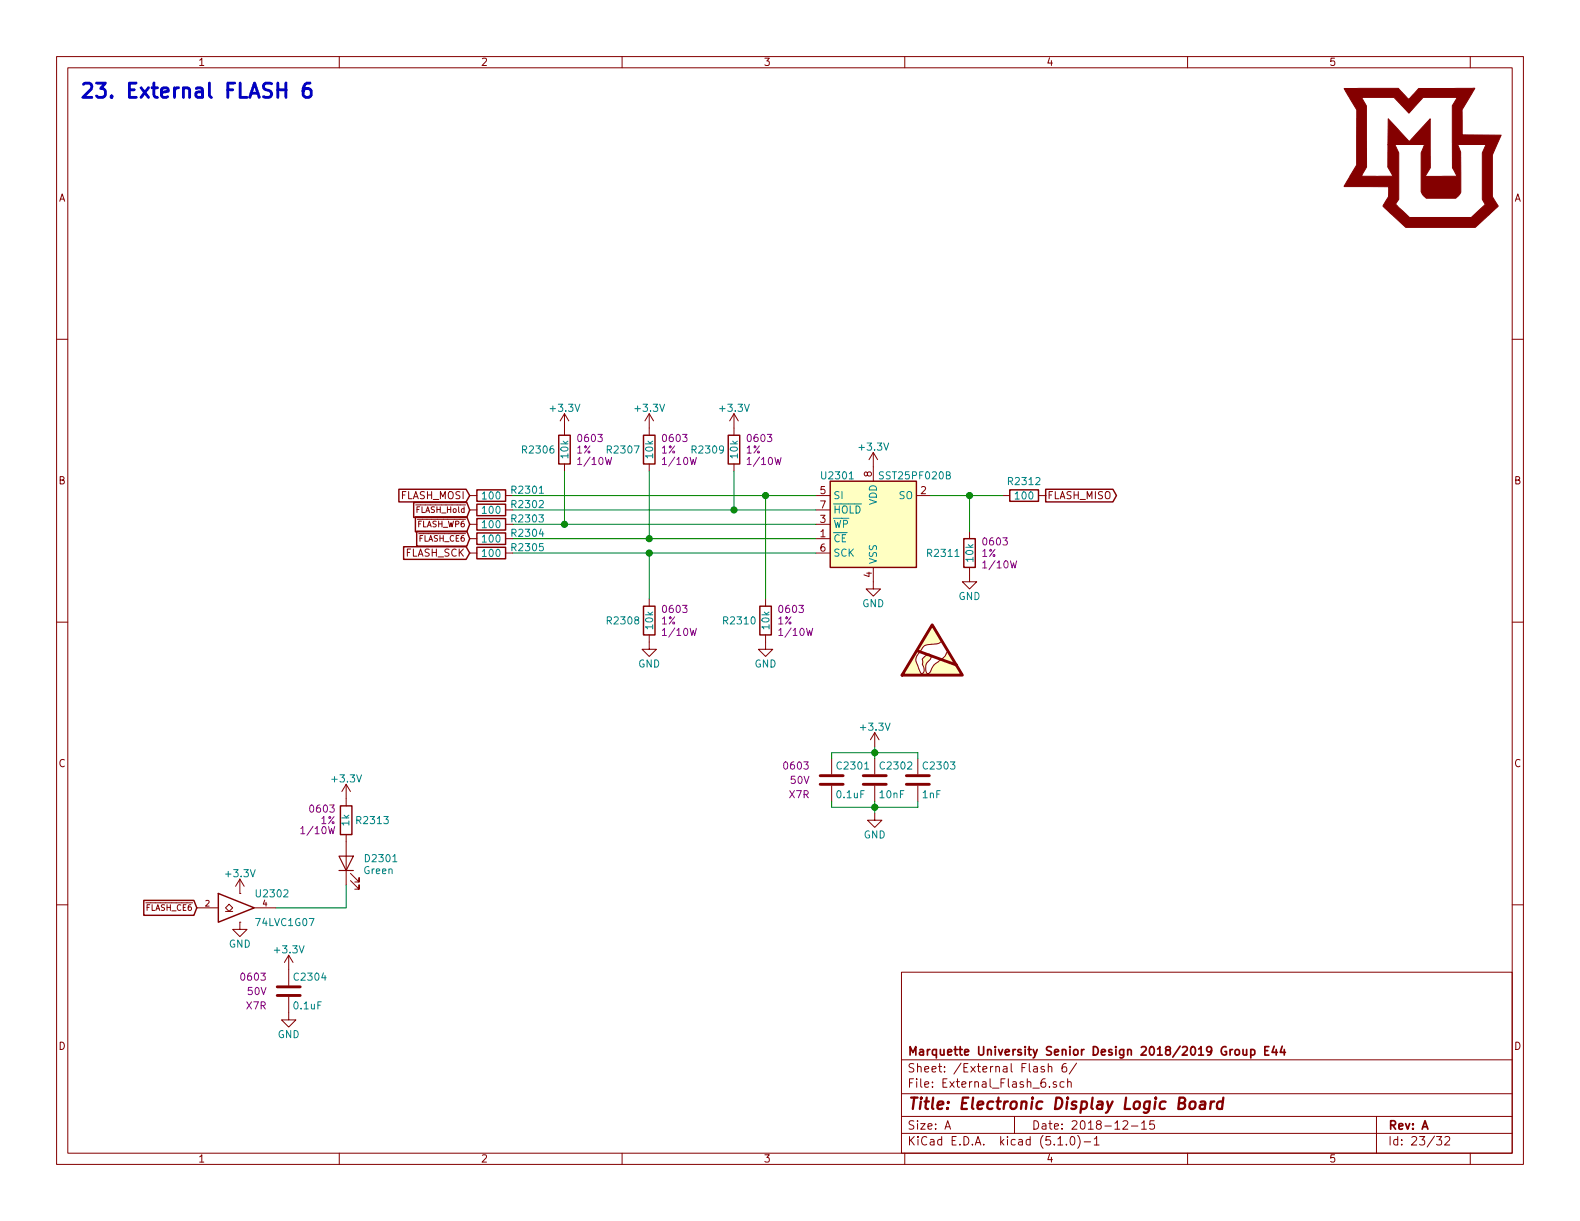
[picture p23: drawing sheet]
EESchema Schematic File Version 4
LIBS:LED_Display_Controller-cache
EELAYER 29 0
EELAYER END
$Descr A 11000 8500
encoding utf-8
Sheet 23 32
Title "Electronic Display Logic Board"
Date "2018-12-15"
Rev "A"
Comp "Marquette University Senior Design 2018/2019 Group E44"
Comment1 ""
Comment2 ""
Comment3 ""
Comment4 ""
$EndDescr
$Comp
L LED_Display_Local_Library:SST25PF020B U?
U 1 1
P 6080 3650
AR Path="/5BB2595E/5BBEA3D6" Ref="U?"  Part="1" 
AR Path="/5BB53D61/5BBEA3D6" Ref="U2301"  Part="1" 
F 0 "U2301" H 5830 3990 50  0000 C CNN
F 1 "SST25PF020B" H 6110 3990 50  0000 L CNN
F 2 "Housings_SOIC:SOIC-8_3.9x4.9mm_Pitch1.27mm" H 6080 3150 50  0001 C CIN
F 3 "http://ww1.microchip.com/downloads/en/DeviceDoc/20005135B.pdf" H 6080 3650 50  0001 C CNN
F 4 "SST25PF020B-80-4C-SAE-TCT-ND" H 6030 4190 40  0001 C CNN "Digi-Key PN"
	1    6080 3650
	1    0    0    -1  
$EndComp
$Comp
L power:GND #PWR?
U 1 1
P 6080 4050
AR Path="/5BB2595E/5BBEA3DD" Ref="#PWR?"  Part="1" 
AR Path="/5BB53D61/5BBEA3DD" Ref="#PWR02307"  Part="1" 
F 0 "#PWR02307" H 6080 3800 50  0001 C CNN
F 1 "GND" H 6080 3900 50  0000 C CNN
F 2 "" H 6080 4050 50  0001 C CNN
F 3 "" H 6080 4050 50  0001 C CNN
	1    6080 4050
	1    0    0    -1  
$EndComp
$Comp
L LED_Display_Local_Library:R_Custom R?
U 1 1
P 5330 4320
AR Path="/5BB2595E/5BBEA3ED" Ref="R?"  Part="1" 
AR Path="/5BB53D61/5BBEA3ED" Ref="R2310"  Part="1" 
F 0 "R2310" H 5270 4320 50  0000 R CNN
F 1 "10k" V 5330 4320 50  0000 C CNN
F 2 "Resistors_SMD:R_0603" H 5330 4320 50  0001 C CNN
F 3 "" H 5330 4320 50  0001 C CNN
F 4 "0603" H 5410 4400 50  0000 L CNN "display_footprint"
F 5 "1%" H 5410 4320 50  0000 L CNN "Tolerance"
F 6 "1/10W" H 5410 4240 50  0000 L CNN "Wattage"
F 7 "RMCF0603FT10K0CT-ND" H 5630 4720 60  0001 C CNN "Digi-Key PN"
	1    5330 4320
	1    0    0    -1  
$EndComp
$Comp
L LED_Display_Local_Library:R_Custom R?
U 1 1
P 4520 4320
AR Path="/5BB2595E/5BBEA3F8" Ref="R?"  Part="1" 
AR Path="/5BB53D61/5BBEA3F8" Ref="R2308"  Part="1" 
F 0 "R2308" H 4460 4320 50  0000 R CNN
F 1 "10k" V 4520 4320 50  0000 C CNN
F 2 "Resistors_SMD:R_0603" H 4520 4320 50  0001 C CNN
F 3 "" H 4520 4320 50  0001 C CNN
F 4 "0603" H 4600 4400 50  0000 L CNN "display_footprint"
F 5 "1%" H 4600 4320 50  0000 L CNN "Tolerance"
F 6 "1/10W" H 4600 4240 50  0000 L CNN "Wattage"
F 7 "RMCF0603FT10K0CT-ND" H 4820 4720 60  0001 C CNN "Digi-Key PN"
	1    4520 4320
	1    0    0    -1  
$EndComp
$Comp
L LED_Display_Local_Library:R_Custom R?
U 1 1
P 5110 3130
AR Path="/5BB2595E/5BBEA403" Ref="R?"  Part="1" 
AR Path="/5BB53D61/5BBEA403" Ref="R2309"  Part="1" 
F 0 "R2309" H 5050 3130 50  0000 R CNN
F 1 "10k" V 5110 3130 50  0000 C CNN
F 2 "Resistors_SMD:R_0603" H 5110 3130 50  0001 C CNN
F 3 "" H 5110 3130 50  0001 C CNN
F 4 "0603" H 5190 3210 50  0000 L CNN "display_footprint"
F 5 "1%" H 5190 3130 50  0000 L CNN "Tolerance"
F 6 "1/10W" H 5190 3050 50  0000 L CNN "Wattage"
F 7 "RMCF0603FT10K0CT-ND" H 5410 3530 60  0001 C CNN "Digi-Key PN"
	1    5110 3130
	1    0    0    -1  
$EndComp
$Comp
L LED_Display_Local_Library:R_Custom R?
U 1 1
P 4520 3130
AR Path="/5BB2595E/5BBEA40E" Ref="R?"  Part="1" 
AR Path="/5BB53D61/5BBEA40E" Ref="R2307"  Part="1" 
F 0 "R2307" H 4460 3130 50  0000 R CNN
F 1 "10k" V 4520 3130 50  0000 C CNN
F 2 "Resistors_SMD:R_0603" H 4520 3130 50  0001 C CNN
F 3 "" H 4520 3130 50  0001 C CNN
F 4 "0603" H 4600 3210 50  0000 L CNN "display_footprint"
F 5 "1%" H 4600 3130 50  0000 L CNN "Tolerance"
F 6 "1/10W" H 4600 3050 50  0000 L CNN "Wattage"
F 7 "RMCF0603FT10K0CT-ND" H 4820 3530 60  0001 C CNN "Digi-Key PN"
	1    4520 3130
	1    0    0    -1  
$EndComp
$Comp
L LED_Display_Local_Library:R_Custom R?
U 1 1
P 3930 3130
AR Path="/5BB2595E/5BBEA419" Ref="R?"  Part="1" 
AR Path="/5BB53D61/5BBEA419" Ref="R2306"  Part="1" 
F 0 "R2306" H 3870 3130 50  0000 R CNN
F 1 "10k" V 3930 3130 50  0000 C CNN
F 2 "Resistors_SMD:R_0603" H 3930 3130 50  0001 C CNN
F 3 "" H 3930 3130 50  0001 C CNN
F 4 "0603" H 4010 3210 50  0000 L CNN "display_footprint"
F 5 "1%" H 4010 3130 50  0000 L CNN "Tolerance"
F 6 "1/10W" H 4010 3050 50  0000 L CNN "Wattage"
F 7 "RMCF0603FT10K0CT-ND" H 4230 3530 60  0001 C CNN "Digi-Key PN"
	1    3930 3130
	1    0    0    -1  
$EndComp
$Comp
L LED_Display_Local_Library:R_Custom R?
U 1 1
P 6750 3850
AR Path="/5BB2595E/5BBEA424" Ref="R?"  Part="1" 
AR Path="/5BB53D61/5BBEA424" Ref="R2311"  Part="1" 
F 0 "R2311" H 6690 3850 50  0000 R CNN
F 1 "10k" V 6750 3850 50  0000 C CNN
F 2 "Resistors_SMD:R_0603" H 6750 3850 50  0001 C CNN
F 3 "" H 6750 3850 50  0001 C CNN
F 4 "0603" H 6830 3930 50  0000 L CNN "display_footprint"
F 5 "1%" H 6830 3850 50  0000 L CNN "Tolerance"
F 6 "1/10W" H 6830 3770 50  0000 L CNN "Wattage"
F 7 "RMCF0603FT10K0CT-ND" H 7050 4250 60  0001 C CNN "Digi-Key PN"
	1    6750 3850
	1    0    0    -1  
$EndComp
$Comp
L power:GND #PWR?
U 1 1
P 4520 4470
AR Path="/5BB2595E/5BBEA42B" Ref="#PWR?"  Part="1" 
AR Path="/5BB53D61/5BBEA42B" Ref="#PWR02303"  Part="1" 
F 0 "#PWR02303" H 4520 4220 50  0001 C CNN
F 1 "GND" H 4520 4320 50  0000 C CNN
F 2 "" H 4520 4470 50  0001 C CNN
F 3 "" H 4520 4470 50  0001 C CNN
	1    4520 4470
	1    0    0    -1  
$EndComp
$Comp
L power:GND #PWR?
U 1 1
P 5330 4470
AR Path="/5BB2595E/5BBEA431" Ref="#PWR?"  Part="1" 
AR Path="/5BB53D61/5BBEA431" Ref="#PWR02305"  Part="1" 
F 0 "#PWR02305" H 5330 4220 50  0001 C CNN
F 1 "GND" H 5330 4320 50  0000 C CNN
F 2 "" H 5330 4470 50  0001 C CNN
F 3 "" H 5330 4470 50  0001 C CNN
	1    5330 4470
	1    0    0    -1  
$EndComp
$Comp
L power:GND #PWR?
U 1 1
P 6750 4000
AR Path="/5BB2595E/5BBEA437" Ref="#PWR?"  Part="1" 
AR Path="/5BB53D61/5BBEA437" Ref="#PWR02310"  Part="1" 
F 0 "#PWR02310" H 6750 3750 50  0001 C CNN
F 1 "GND" H 6750 3850 50  0000 C CNN
F 2 "" H 6750 4000 50  0001 C CNN
F 3 "" H 6750 4000 50  0001 C CNN
	1    6750 4000
	1    0    0    -1  
$EndComp
$Comp
L LED_Display_Local_Library:R_Custom R?
U 1 1
P 3420 3450
AR Path="/5BB2595E/5BBEA453" Ref="R?"  Part="1" 
AR Path="/5BB53D61/5BBEA453" Ref="R2301"  Part="1" 
F 0 "R2301" V 3380 3580 50  0000 L CNN
F 1 "100" V 3420 3450 50  0000 C CNN
F 2 "Resistors_SMD:R_0603" H 3420 3450 50  0001 C CNN
F 3 "" H 3420 3450 50  0001 C CNN
F 4 "0603" V 3520 3450 50  0001 C CNN "display_footprint"
F 5 "1%" V 3620 3450 50  0001 C CNN "Tolerance"
F 6 "1/10W" V 3720 3450 50  0001 C CNN "Wattage"
F 7 "A106047CT-ND" H 3720 3850 60  0001 C CNN "Digi-Key PN"
	1    3420 3450
	0    1    1    0   
$EndComp
Wire Wire Line
	3570 3750 4520 3750
Wire Wire Line
	3570 3850 4520 3850
Wire Wire Line
	3570 3450 5330 3450
Wire Wire Line
	5680 3550 5110 3550
Wire Wire Line
	5110 3550 5110 3280
Wire Wire Line
	5330 3450 5330 4170
Connection ~ 5330 3450
Wire Wire Line
	5330 3450 5680 3450
Wire Wire Line
	4520 4170 4520 3850
Wire Wire Line
	4520 3280 4520 3750
Connection ~ 4520 3750
Wire Wire Line
	4520 3750 5680 3750
Wire Wire Line
	3930 3280 3930 3650
Wire Wire Line
	3930 3650 5680 3650
Connection ~ 3930 3650
Text GLabel 3270 3450 0    50   Input ~ 0
FLASH_MOSI
Text GLabel 3270 3750 0    40   Input ~ 0
~FLASH_CE6
Text GLabel 3270 3850 0    50   Input ~ 0
FLASH_SCK
$Comp
L LED_Display_Local_Library:R_Custom R?
U 1 1
P 7130 3450
AR Path="/5BB2595E/5BBEA480" Ref="R?"  Part="1" 
AR Path="/5BB53D61/5BBEA480" Ref="R2312"  Part="1" 
F 0 "R2312" V 7030 3450 50  0000 C CNN
F 1 "100" V 7130 3450 50  0000 C CNN
F 2 "Resistors_SMD:R_0603" H 7130 3450 50  0001 C CNN
F 3 "" H 7130 3450 50  0001 C CNN
F 4 "0603" V 7230 3450 50  0001 C CNN "display_footprint"
F 5 "1%" V 7330 3450 50  0001 C CNN "Tolerance"
F 6 "1/10W" V 7430 3450 50  0001 C CNN "Wattage"
F 7 "A106047CT-ND" H 7430 3850 60  0001 C CNN "Digi-Key PN"
	1    7130 3450
	0    1    1    0   
$EndComp
Wire Wire Line
	6980 3450 6750 3450
Wire Wire Line
	6750 3700 6750 3450
Connection ~ 6750 3450
Wire Wire Line
	6750 3450 6480 3450
Text GLabel 7280 3450 2    50   Output ~ 0
FLASH_MISO
$Comp
L LED_Display_Local_Library:C_Custom C?
U 1 1
P 5790 5430
AR Path="/5BAAE16C/5BBEA490" Ref="C?"  Part="1" 
AR Path="/5BB181D8/5BBEA490" Ref="C?"  Part="1" 
AR Path="/5BB2595E/5BBEA490" Ref="C?"  Part="1" 
AR Path="/5BB53D61/5BBEA490" Ref="C2301"  Part="1" 
F 0 "C2301" H 5815 5530 50  0000 L CNN
F 1 "0.1uF" H 5815 5330 50  0000 L CNN
F 2 "Capacitors_SMD:C_0603" H 5828 5280 50  0001 C CNN
F 3 "" H 5815 5530 50  0001 C CNN
F 4 "0603" H 5640 5530 50  0000 R CNN "display_footprint"
F 5 "50V" H 5640 5430 50  0000 R CNN "Voltage"
F 6 "X7R" H 5640 5330 50  0000 R CNN "Dielectric"
F 7 "311-1344-1-ND" H 6215 5930 60  0001 C CNN "Digi-Key PN"
	1    5790 5430
	1    0    0    -1  
$EndComp
$Comp
L LED_Display_Local_Library:C_Custom C?
U 1 1
P 6090 5430
AR Path="/5BAAE16C/5BBEA49B" Ref="C?"  Part="1" 
AR Path="/5BB181D8/5BBEA49B" Ref="C?"  Part="1" 
AR Path="/5BB2595E/5BBEA49B" Ref="C?"  Part="1" 
AR Path="/5BB53D61/5BBEA49B" Ref="C2302"  Part="1" 
F 0 "C2302" H 6115 5530 50  0000 L CNN
F 1 "10nF" H 6115 5330 50  0000 L CNN
F 2 "Capacitors_SMD:C_0603" H 6128 5280 50  0001 C CNN
F 3 "" H 6115 5530 50  0001 C CNN
F 4 "0603" H 5940 5530 50  0001 R CNN "display_footprint"
F 5 "50V" H 5940 5430 50  0001 R CNN "Voltage"
F 6 "X7R" H 5940 5330 50  0001 R CNN "Dielectric"
F 7 "1276-1921-1-ND" H 6515 5930 60  0001 C CNN "Digi-Key PN"
	1    6090 5430
	1    0    0    -1  
$EndComp
$Comp
L LED_Display_Local_Library:C_Custom C?
U 1 1
P 6390 5430
AR Path="/5BAAE16C/5BBEA4A6" Ref="C?"  Part="1" 
AR Path="/5BB181D8/5BBEA4A6" Ref="C?"  Part="1" 
AR Path="/5BB2595E/5BBEA4A6" Ref="C?"  Part="1" 
AR Path="/5BB53D61/5BBEA4A6" Ref="C2303"  Part="1" 
F 0 "C2303" H 6415 5530 50  0000 L CNN
F 1 "1nF" H 6415 5330 50  0000 L CNN
F 2 "Capacitors_SMD:C_0603" H 6428 5280 50  0001 C CNN
F 3 "" H 6415 5530 50  0001 C CNN
F 4 "0603" H 6240 5530 50  0001 R CNN "display_footprint"
F 5 "50V" H 6240 5430 50  0001 R CNN "Voltage"
F 6 "X7R" H 6240 5330 50  0001 R CNN "Dielectric"
F 7 "1276-1018-1-ND" H 6815 5930 60  0001 C CNN "Digi-Key PN"
	1    6390 5430
	1    0    0    -1  
$EndComp
$Comp
L power:GND #PWR?
U 1 1
P 6090 5660
AR Path="/5BAAE16C/5BBEA4AD" Ref="#PWR?"  Part="1" 
AR Path="/5BB181D8/5BBEA4AD" Ref="#PWR?"  Part="1" 
AR Path="/5BB2595E/5BBEA4AD" Ref="#PWR?"  Part="1" 
AR Path="/5BB53D61/5BBEA4AD" Ref="#PWR02309"  Part="1" 
F 0 "#PWR02309" H 6090 5410 50  0001 C CNN
F 1 "GND" H 6090 5510 50  0000 C CNN
F 2 "" H 6090 5660 50  0001 C CNN
F 3 "" H 6090 5660 50  0001 C CNN
	1    6090 5660
	1    0    0    -1  
$EndComp
Wire Wire Line
	6090 5660 6090 5620
Wire Wire Line
	6090 5620 5790 5620
Wire Wire Line
	5790 5620 5790 5580
Connection ~ 6090 5620
Wire Wire Line
	6090 5620 6090 5580
Wire Wire Line
	6090 5620 6390 5620
Wire Wire Line
	6390 5620 6390 5580
$Comp
L power:+3.3V #PWR?
U 1 1
P 6090 5200
AR Path="/5BAAE16C/5BBEA4BA" Ref="#PWR?"  Part="1" 
AR Path="/5BB181D8/5BBEA4BA" Ref="#PWR?"  Part="1" 
AR Path="/5BB2595E/5BBEA4BA" Ref="#PWR?"  Part="1" 
AR Path="/5BB53D61/5BBEA4BA" Ref="#PWR02308"  Part="1" 
F 0 "#PWR02308" H 6090 5050 50  0001 C CNN
F 1 "+3.3V" H 6090 5340 50  0000 C CNN
F 2 "" H 6090 5200 50  0001 C CNN
F 3 "" H 6090 5200 50  0001 C CNN
	1    6090 5200
	1    0    0    -1  
$EndComp
Wire Wire Line
	6090 5200 6090 5240
Wire Wire Line
	5790 5280 5790 5240
Wire Wire Line
	5790 5240 6090 5240
Wire Wire Line
	6390 5240 6390 5280
Connection ~ 6090 5240
Wire Wire Line
	6090 5240 6090 5280
Wire Wire Line
	6090 5240 6390 5240
$Comp
L LED_Display_Local_Library:R_Custom R?
U 1 1
P 3420 3550
AR Path="/5BB2595E/5BBEA4CB" Ref="R?"  Part="1" 
AR Path="/5BB53D61/5BBEA4CB" Ref="R2302"  Part="1" 
F 0 "R2302" V 3380 3680 50  0000 L CNN
F 1 "100" V 3420 3550 50  0000 C CNN
F 2 "Resistors_SMD:R_0603" H 3420 3550 50  0001 C CNN
F 3 "" H 3420 3550 50  0001 C CNN
F 4 "0603" V 3520 3550 50  0001 C CNN "display_footprint"
F 5 "1%" V 3620 3550 50  0001 C CNN "Tolerance"
F 6 "1/10W" V 3720 3550 50  0001 C CNN "Wattage"
F 7 "A106047CT-ND" H 3720 3950 60  0001 C CNN "Digi-Key PN"
	1    3420 3550
	0    1    1    0   
$EndComp
$Comp
L LED_Display_Local_Library:R_Custom R?
U 1 1
P 3420 3750
AR Path="/5BB2595E/5BBEA4D6" Ref="R?"  Part="1" 
AR Path="/5BB53D61/5BBEA4D6" Ref="R2304"  Part="1" 
F 0 "R2304" V 3380 3880 50  0000 L CNN
F 1 "100" V 3420 3750 50  0000 C CNN
F 2 "Resistors_SMD:R_0603" H 3420 3750 50  0001 C CNN
F 3 "" H 3420 3750 50  0001 C CNN
F 4 "0603" V 3520 3750 50  0001 C CNN "display_footprint"
F 5 "1%" V 3620 3750 50  0001 C CNN "Tolerance"
F 6 "1/10W" V 3720 3750 50  0001 C CNN "Wattage"
F 7 "A106047CT-ND" H 3720 4150 60  0001 C CNN "Digi-Key PN"
	1    3420 3750
	0    1    1    0   
$EndComp
$Comp
L LED_Display_Local_Library:R_Custom R?
U 1 1
P 3420 3850
AR Path="/5BB2595E/5BBEA4E1" Ref="R?"  Part="1" 
AR Path="/5BB53D61/5BBEA4E1" Ref="R2305"  Part="1" 
F 0 "R2305" V 3380 3980 50  0000 L CNN
F 1 "100" V 3420 3850 50  0000 C CNN
F 2 "Resistors_SMD:R_0603" H 3420 3850 50  0001 C CNN
F 3 "" H 3420 3850 50  0001 C CNN
F 4 "0603" V 3520 3850 50  0001 C CNN "display_footprint"
F 5 "1%" V 3620 3850 50  0001 C CNN "Tolerance"
F 6 "1/10W" V 3720 3850 50  0001 C CNN "Wattage"
F 7 "A106047CT-ND" H 3720 4250 60  0001 C CNN "Digi-Key PN"
	1    3420 3850
	0    1    1    0   
$EndComp
Wire Wire Line
	5110 3550 3570 3550
Connection ~ 5110 3550
Text GLabel 3270 3550 0    40   Input ~ 0
~FLASH_Hold
$Comp
L LED_Display_Local_Library:R_Custom R2303
U 1 1
P 3420 3650
F 0 "R2303" V 3380 3780 50  0000 L CNN
F 1 "100" V 3420 3650 50  0000 C CNN
F 2 "Resistors_SMD:R_0603" H 3420 3650 50  0001 C CNN
F 3 "" H 3420 3650 50  0001 C CNN
F 4 "0603" V 3520 3650 50  0001 C CNN "display_footprint"
F 5 "1%" V 3620 3650 50  0001 C CNN "Tolerance"
F 6 "1/10W" V 3720 3650 50  0001 C CNN "Wattage"
F 7 "A106047CT-ND" H 3720 4050 60  0001 C CNN "Digi-Key PN"
	1    3420 3650
	0    1    1    0   
$EndComp
Wire Wire Line
	3570 3650 3930 3650
Text GLabel 3270 3650 0    40   Input ~ 0
~FLASH_WP6
$Comp
L power:+3.3V #PWR02306
U 1 1
P 6080 3250
F 0 "#PWR02306" H 6080 3100 50  0001 C CNN
F 1 "+3.3V" H 6080 3390 50  0000 C CNN
F 2 "" H 6080 3250 50  0001 C CNN
F 3 "" H 6080 3250 50  0001 C CNN
	1    6080 3250
	1    0    0    -1  
$EndComp
$Comp
L power:+3.3V #PWR02304
U 1 1
P 5110 2980
F 0 "#PWR02304" H 5110 2830 50  0001 C CNN
F 1 "+3.3V" H 5110 3120 50  0000 C CNN
F 2 "" H 5110 2980 50  0001 C CNN
F 3 "" H 5110 2980 50  0001 C CNN
	1    5110 2980
	1    0    0    -1  
$EndComp
$Comp
L power:+3.3V #PWR02302
U 1 1
P 4520 2980
F 0 "#PWR02302" H 4520 2830 50  0001 C CNN
F 1 "+3.3V" H 4520 3120 50  0000 C CNN
F 2 "" H 4520 2980 50  0001 C CNN
F 3 "" H 4520 2980 50  0001 C CNN
	1    4520 2980
	1    0    0    -1  
$EndComp
$Comp
L power:+3.3V #PWR02301
U 1 1
P 3930 2980
F 0 "#PWR02301" H 3930 2830 50  0001 C CNN
F 1 "+3.3V" H 3930 3120 50  0000 C CNN
F 2 "" H 3930 2980 50  0001 C CNN
F 3 "" H 3930 2980 50  0001 C CNN
	1    3930 2980
	1    0    0    -1  
$EndComp
$Comp
L Graphic:SYM_ESD_Large #SYM?
U 1 1
P 6490 4500
AR Path="/5BAAE0FA/5C02C58C" Ref="#SYM?"  Part="1" 
AR Path="/5BB182B1/5C02C58C" Ref="#SYM?"  Part="1" 
AR Path="/5BB53D61/5C02C58C" Ref="#SYM2301"  Part="1" 
F 0 "#SYM2301" H 6490 4700 50  0001 C CNN
F 1 "SYM_ESD_Large" H 6490 4250 50  0001 C CNN
F 2 "" H 6485 4470 50  0001 C CNN
F 3 "~" H 6485 4470 50  0001 C CNN
	1    6490 4500
	1    0    0    -1  
$EndComp
Text Notes 550  700  0    100  ~ 20
23. External FLASH 6
$Comp
L LED_Display_Local_Library:MU_Logo #G2301
U 1 1
P 9900 1100
F 0 "#G2301" H 9900 614 60  0001 C CNN
F 1 "MU_Logo" H 9900 1586 60  0001 C CNN
F 2 "" H 9900 1100 50  0001 C CNN
F 3 "" H 9900 1100 50  0001 C CNN
	1    9900 1100
	1    0    0    -1  
$EndComp
Connection ~ 4520 3850
Wire Wire Line
	4520 3850 5680 3850
$Comp
L LED_Display_Local_Library:C_Custom C?
U 1 1
P 2010 6900
AR Path="/5BAAE16C/5C173551" Ref="C?"  Part="1" 
AR Path="/5BB181D8/5C173551" Ref="C?"  Part="1" 
AR Path="/5BB2595E/5C173551" Ref="C?"  Part="1" 
AR Path="/5BB53D61/5C173551" Ref="C2304"  Part="1" 
F 0 "C2304" H 2035 7000 50  0000 L CNN
F 1 "0.1uF" H 2035 6800 50  0000 L CNN
F 2 "Capacitors_SMD:C_0603" H 2048 6750 50  0001 C CNN
F 3 "" H 2035 7000 50  0001 C CNN
F 4 "0603" H 1860 7000 50  0000 R CNN "display_footprint"
F 5 "50V" H 1860 6900 50  0000 R CNN "Voltage"
F 6 "X7R" H 1860 6800 50  0000 R CNN "Dielectric"
F 7 "311-1344-1-ND" H 2435 7400 60  0001 C CNN "Digi-Key PN"
	1    2010 6900
	1    0    0    -1  
$EndComp
$Comp
L LED_Display_Local_Library:74LVC1G07_Power U?
U 1 1
P 1670 6320
AR Path="/5BB2595E/5C173559" Ref="U?"  Part="1" 
AR Path="/5BB53D61/5C173559" Ref="U2302"  Part="1" 
F 0 "U2302" H 1770 6420 50  0000 L CNN
F 1 "74LVC1G07" H 1770 6220 50  0000 L CNN
F 2 "TO_SOT_Packages_SMD:SOT-353_SC-70-5" H 1670 6320 50  0001 C CNN
F 3 "http://www.ti.com/lit/sg/scyt129e/scyt129e.pdf" H 1670 6320 50  0001 C CNN
F 4 "296-8486-1-ND" H 1670 6320 50  0001 C CNN "Digi-Key PN"
	1    1670 6320
	1    0    0    -1  
$EndComp
$Comp
L power:+3.3V #PWR?
U 1 1
P 1670 6220
AR Path="/5BB2595E/5C173560" Ref="#PWR?"  Part="1" 
AR Path="/5BB53D61/5C173560" Ref="#PWR02311"  Part="1" 
F 0 "#PWR02311" H 1670 6070 50  0001 C CNN
F 1 "+3.3V" H 1670 6360 50  0000 C CNN
F 2 "" H 1670 6220 50  0001 C CNN
F 3 "" H 1670 6220 50  0001 C CNN
	1    1670 6220
	1    0    0    -1  
$EndComp
$Comp
L power:+3.3V #PWR?
U 1 1
P 2010 6750
AR Path="/5BB2595E/5C173566" Ref="#PWR?"  Part="1" 
AR Path="/5BB53D61/5C173566" Ref="#PWR02313"  Part="1" 
F 0 "#PWR02313" H 2010 6600 50  0001 C CNN
F 1 "+3.3V" H 2010 6890 50  0000 C CNN
F 2 "" H 2010 6750 50  0001 C CNN
F 3 "" H 2010 6750 50  0001 C CNN
	1    2010 6750
	1    0    0    -1  
$EndComp
$Comp
L power:GND #PWR?
U 1 1
P 2010 7050
AR Path="/5BB2595E/5C17356C" Ref="#PWR?"  Part="1" 
AR Path="/5BB53D61/5C17356C" Ref="#PWR02314"  Part="1" 
F 0 "#PWR02314" H 2010 6800 50  0001 C CNN
F 1 "GND" H 2010 6900 50  0000 C CNN
F 2 "" H 2010 7050 50  0001 C CNN
F 3 "" H 2010 7050 50  0001 C CNN
	1    2010 7050
	1    0    0    -1  
$EndComp
$Comp
L power:GND #PWR?
U 1 1
P 1670 6420
AR Path="/5BB2595E/5C173572" Ref="#PWR?"  Part="1" 
AR Path="/5BB53D61/5C173572" Ref="#PWR02312"  Part="1" 
F 0 "#PWR02312" H 1670 6170 50  0001 C CNN
F 1 "GND" H 1670 6270 50  0000 C CNN
F 2 "" H 1670 6420 50  0001 C CNN
F 3 "" H 1670 6420 50  0001 C CNN
	1    1670 6420
	1    0    0    -1  
$EndComp
Text GLabel 1370 6320 0    40   Input ~ 0
~FLASH_CE6
$Comp
L power:+3.3V #PWR?
U 1 1
P 2410 5560
AR Path="/5BB844FD/5C173579" Ref="#PWR?"  Part="1" 
AR Path="/5BF346B3/5C173579" Ref="#PWR?"  Part="1" 
AR Path="/5BB2595E/5C173579" Ref="#PWR?"  Part="1" 
AR Path="/5BB53D61/5C173579" Ref="#PWR02315"  Part="1" 
F 0 "#PWR02315" H 2410 5410 50  0001 C CNN
F 1 "+3.3V" H 2410 5700 50  0000 C CNN
F 2 "" H 2410 5560 50  0001 C CNN
F 3 "" H 2410 5560 50  0001 C CNN
	1    2410 5560
	1    0    0    -1  
$EndComp
Wire Wire Line
	1920 6320 2410 6320
Wire Wire Line
	2410 6320 2410 6160
$Comp
L LED_Display_Local_Library:R_Custom R?
U 1 1
P 2410 5710
AR Path="/5BAAE1F3/5C173585" Ref="R?"  Part="1" 
AR Path="/5BAAE1DC/5C173585" Ref="R?"  Part="1" 
AR Path="/5BAAE16C/5C173585" Ref="R?"  Part="1" 
AR Path="/5BB844FD/5C173585" Ref="R?"  Part="1" 
AR Path="/5BF346B3/5C173585" Ref="R?"  Part="1" 
AR Path="/5BB2595E/5C173585" Ref="R?"  Part="1" 
AR Path="/5BB53D61/5C173585" Ref="R2313"  Part="1" 
F 0 "R2313" H 2350 5710 50  0000 R CNN
F 1 "1k" V 2410 5710 50  0000 C CNN
F 2 "Resistors_SMD:R_0603" H 2410 5710 50  0001 C CNN
F 3 "" H 2410 5710 50  0001 C CNN
F 4 "0603" H 2480 5790 50  0000 L CNN "display_footprint"
F 5 "1%" H 2480 5710 50  0000 L CNN "Tolerance"
F 6 "1/10W" H 2480 5640 50  0000 L CNN "Wattage"
F 7 "RMCF0603FT1K00CT-ND" H 2710 6110 60  0001 C CNN "Digi-Key PN"
	1    2410 5710
	-1   0    0    -1  
$EndComp
$Comp
L Device:LED D?
U 1 1
P 2410 6010
AR Path="/5BB844FD/5C17358D" Ref="D?"  Part="1" 
AR Path="/5BF346B3/5C17358D" Ref="D?"  Part="1" 
AR Path="/5BB2595E/5C17358D" Ref="D?"  Part="1" 
AR Path="/5BB53D61/5C17358D" Ref="D2301"  Part="1" 
F 0 "D2301" V 2440 5890 50  0000 R CNN
F 1 "Green" V 2357 5893 50  0000 R CNN
F 2 "LEDs:LED_0603" H 2410 6010 50  0001 C CNN
F 3 "~" H 2410 6010 50  0001 C CNN
F 4 "160-1446-1-ND" H -2600 3010 50  0001 C CNN "Digi-Key PN"
	1    2410 6010
	0    -1   -1   0   
$EndComp
$EndSCHEMATC
